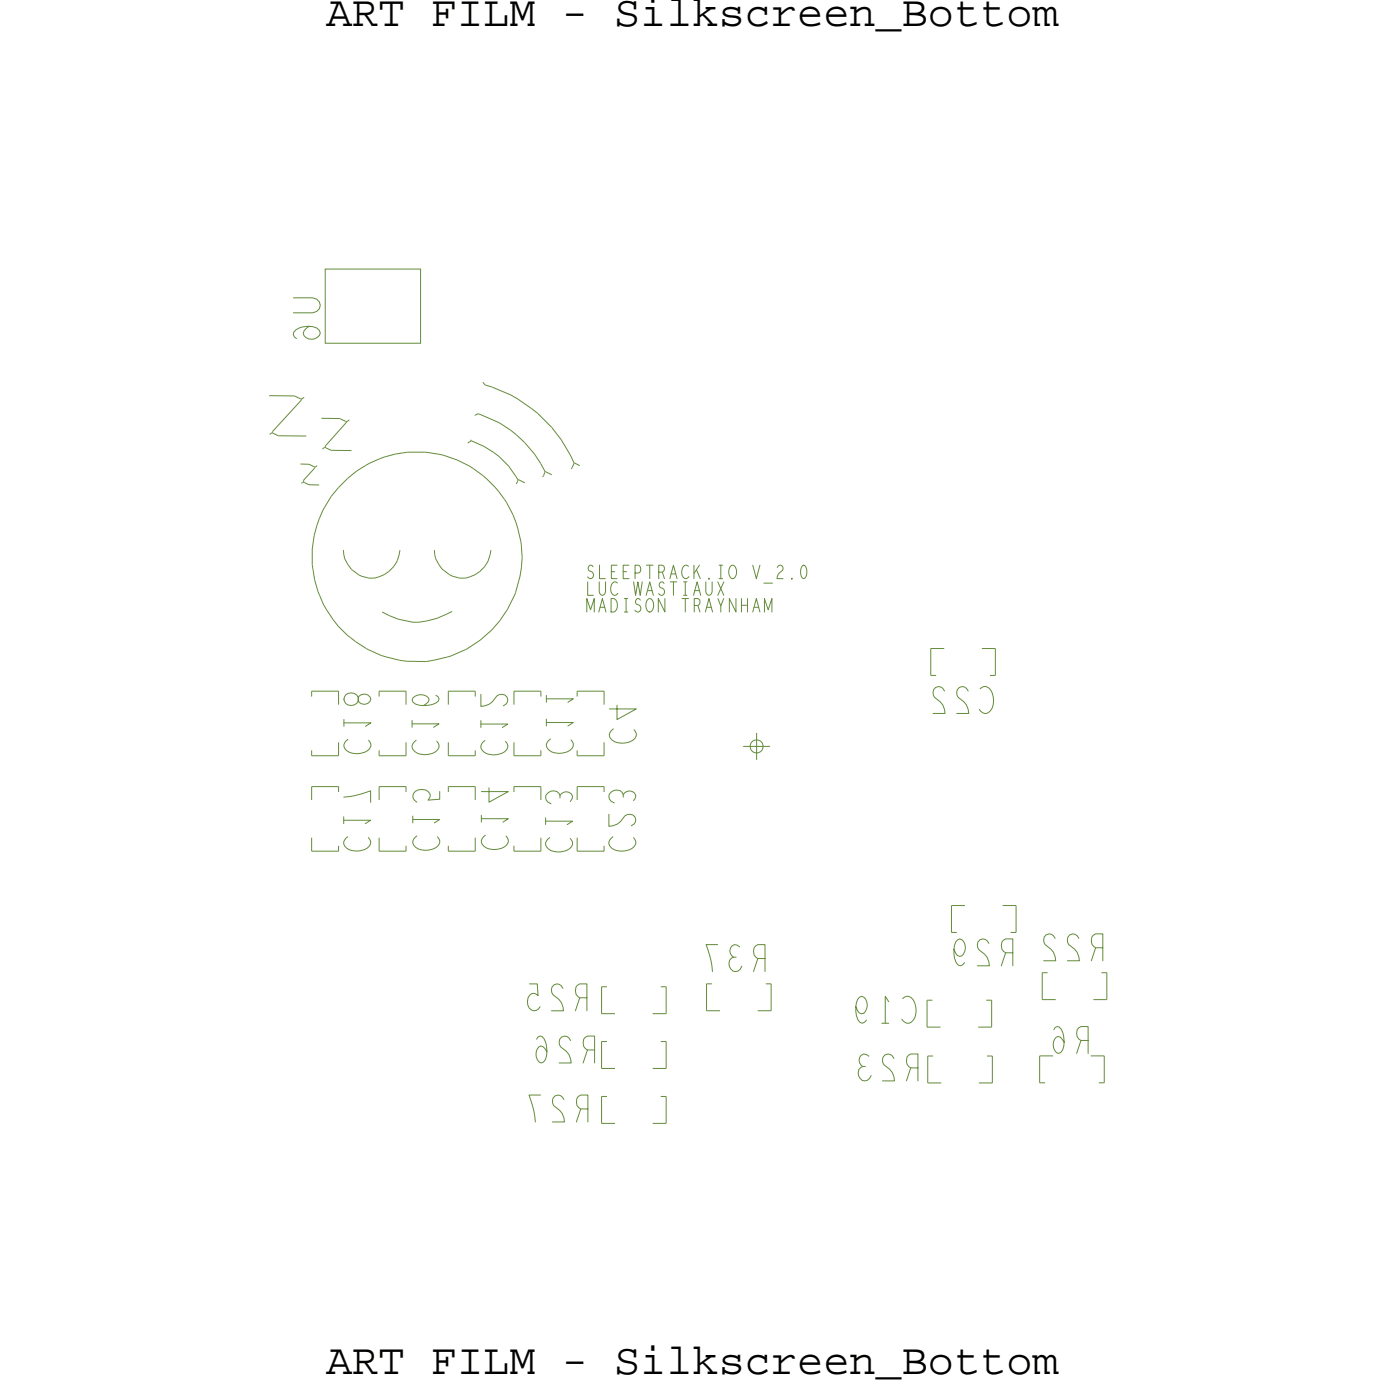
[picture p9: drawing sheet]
<svg xmlns="http://www.w3.org/2000/svg" width="65mm" height="66mm" viewBox="0 0 65 66" stroke-linecap="round" stroke-linejoin="round" font-family="sans-serif">
<defs><g id="words">
<g font-size="2.1">
<text x="15.4" y="1.2">ART FILM - Silkscreen_Bottom</text>
<text x="15.4" y="64.9">ART FILM - Silkscreen_Bottom</text>
</g>
<g font-size="1.3" fill="#638b3a">
<text x="17.5" y="35.6" transform="rotate(-90 17.5 35.6)">C18</text>
<text x="20.7" y="35.7" transform="rotate(-90 20.7 35.7)">C16</text>
<text x="24" y="35.7" transform="rotate(-90 24 35.7)">C12</text>
<text x="27.1" y="35.6" transform="rotate(-90 27.1 35.6)">C11</text>
<text x="17.5" y="40.2" transform="rotate(-90 17.5 40.2)">C17</text>
<text x="20.7" y="40.2" transform="rotate(-90 20.7 40.2)">C15</text>
<text x="24" y="40.2" transform="rotate(-90 24 40.2)">C14</text>
<text x="27" y="40.3" transform="rotate(-90 27 40.3)">C13</text>
<text x="47.9" y="44.3" transform="rotate(-180 47.9 44.3)">R29</text>
</g>
<text font-size=".6" fill="#638b3a" x="27.7" y="27.3">SLEEPTRACK.IO</text>
</g></defs>
<!-- layer: Board Outline -->
<g fill="none" stroke="#638b3a" stroke-width=".05">
<path d="M12.7 18.7h1.2zM13.9 18.7l.3 .1zM14.2 18.8h.1M14.2 18.9l-1.3 1.5zM14.2 18.9h.1M14.2 18.8h.2zM15.2 19.7l.8 .1zM16 19.8l.3 .1zM16.3 19.9h.1M16.4 19.9h.1M16.4 19.9l-1 1.1zM16.4 19.9l.1-.1z"/>
<path d="M22.4 19.6h.1M22.4 19.6l.1-.1zM22.5 19.5h.1zM22.6 19.5l.9 .4zM22.8 18l.1 .2zM22.9 18.2l.3 .1zM23.2 18.3h.1M23.2 18.3l.9 .3zM23.5 19.9l.1 .1zM23.6 20l.5 .3zM24.1 18.6l.3 .2zM24.4 18.8l.7 .5z"/>
<path d="M25.1 19.3l.3 .2zM25.4 19.5l.6 .7zM12.7 20.5l.1-.1zM12.9 20.4h.1M12.9 20.4l.2 .2zM13.1 20.6h1.4zM14.2 21.9h.4zM14.2 22.8h.1zM14.3 22.8h.1M14.3 22.7h.1M14.4 22.8h.1M14.4 22.8l.2 .1z"/>
<path d="M14.6 21.9l.2 .1zM14.6 22.9h.5zM14.7 26.7l.1 .2zM14.7 25.9v.8zM14.8 26.9v.5zM14.8 22h.1M14.8 25.3l-.1 .6zM14.9 22h.1M14.8 27.4l.2 .5zM14.8 22.1l-.5 .6zM14.9 22.1h.1M14.8 22.1h.1"/>
<path d="M14.9 22h.1zM15 24.8l-.2 .5zM15 27.9l.1 .2zM15.1 24.5l-.1 .3zM15.1 28.1l.2 .5zM15.2 21.2l.1-.1zM15.2 24.1l-.1 .4zM15.3 28.6l.1 .2zM15.3 21.1h.1M15.3 23.9l-.1 .2zM15.4 21.1h.1M15.4 21.1l.2 .2z"/>
<path d="M15.4 28.8l.3 .4zM15.6 21.3h1zM15.6 23.4l-.3 .5zM15.7 29.2l.3 .3zM16 29.5l.4 .5zM16 23l-.4 .4zM16 23l.4-.4zM16.2 26v.1zM16.2 26.1l.1 .3zM16.3 26.4l.1 .2zM16.4 22.6l.4-.4zM16.4 30l.1 .1z"/>
<path d="M16.4 26.6l.2 .3zM16.5 30.1l.3 .2zM16.6 26.9h.1M16.6 26.9l.3 .2zM16.8 30.3l.5 .3zM16.8 22.2l.4-.2zM16.9 27.1l.2 .1zM17.1 27.2l.2 .1zM17.2 22l.3-.1zM17.3 30.6l.1 .1zM17.3 27.3h.1M17.4 27.3h.3z"/>
<path d="M17.4 30.7l.6 .2zM17.5 21.9l.4-.2zM17.7 27.3l.2-.1zM17.9 27.2l.2-.1zM17.9 21.7l.3-.1zM18 30.9l.2 .1zM18 28.9l.4 .2zM18.1 27.1h.1zM18.2 21.6l.4-.2zM18.2 31l.6 .2zM18.2 27.1l.1-.1zM18.4 29.1l.4 .1z"/>
<path d="M18.6 26.8l-.3 .2zM18.7 21.4h.1M18.7 21.4l.5-.1zM18.7 26.6l-.1 .2zM18.8 26.5l-.1 .1zM18.8 29.2l.7 .2zM18.8 26.2v.3zM18.8 31.2h.2zM18.9 26l-.1 .2zM19 31.2h.2zM19.2 31.2h.9zM19.2 21.3h.9z"/>
<path d="M19.5 29.4h.3zM19.8 29.4l.3-.1zM20.1 21.3l.6 .1zM20.1 31.2h.4zM20.1 29.3l.5-.1zM20.5 31.2l.6-.2zM20.5 26v.2zM20.5 26.2l.1 .2zM20.6 26.4l.1 .2zM20.6 29.2l.5-.2zM20.7 21.4l.2 .1zM20.7 26.6l.2 .3z"/>
<path d="M20.9 26.9h.1M20.9 21.5l.5 .2zM20.9 26.9l.3 .2zM21.1 29l.2-.1zM21.1 31h.2zM21.2 27.1l.2 .1zM21.3 31l.7-.3zM21.4 27.2l.2 .1zM21.4 21.7h.2zM21.6 21.7l.6 .3zM21.6 27.3h.1M21.7 27.3h.3z"/>
<path d="M22 30.7v-.1zM22 27.3l.2-.1zM22 30.6l.6-.3zM22.1 20.9l.1-.1zM22.2 22l.1 .1zM22.2 27.2l.2-.1zM22.2 20.8h.1M22.3 20.8h.1M22.3 20.8l.5 .3zM22.3 22.1l.5 .3zM22.4 27.1h.1zM22.5 27.1l.1-.1z"/>
<path d="M22.6 30.3l.1-.1zM22.7 30.2l.5-.5zM22.8 22.4l.2 .2zM22.8 21.1l.5 .2zM22.9 26.8l-.3 .2zM23 22.6l.3 .4zM23 26.6l-.1 .2zM23 26.5v.1zM23.1 26.2l-.1 .3zM23.2 26l-.1 .2zM23.3 21.3l.2 .2zM23.3 23l.2 .2z"/>
<path d="M23.5 23.2l.3 .4zM23.5 21.5l.5 .5zM23.6 29.3l-.4 .4zM23.8 23.6l.1 .1zM23.9 23.7l.3 .5zM23.9 28.8l-.3 .5zM24 28.7l-.1 .1zM24 22l.3 .5zM24.1 20.3l.3 .2zM24.2 24.2v.1zM24.2 24.3l.2 .4zM24.3 28l-.3 .7z"/>
<path d="M24.3 28h.1M24.3 22.5l.1 .1zM24.4 24.7v.2zM24.4 20.5l.3 .4zM24.4 22.7v.1zM24.4 24.9l.2 .7zM24.5 22.6h.1M24.4 22.7h.1M24.5 22.6l.3 .2zM24.5 27.2l-.2 .8zM24.5 27.1v.1zM24.6 25.6v.1z"/>
<path d="M24.6 25.7v.6zM24.6 26.8l-.1 .3zM24.6 26.3v.5zM24.7 20.9l.5 .5zM25.2 21.4l.3 .5zM25.5 21.9l.2 .3zM25.6 22.5h.1M25.7 22.3l-.1 .2zM25.7 22.3h.1M25.7 22.3l.3 .1zM26 20.2l.2 .2zM26.2 20.4l.3 .4z"/>
<path d="M26.5 20.8l.4 .7zM26.9 21.5l.2 .3zM27 22.1h-.1zM27.1 21.9l-.1 .2zM27.1 21.9h.1M27.1 21.9l.3 .1z"/>
</g>
<!-- layer: Components -->
<g fill="none" stroke="#638b3a" stroke-width=".05">
<path d="M15.3 12.7h4.5v3.5h-4.5zM14.7 32.6h1.3zM14.7 32.6v.3zM14.7 35.4v.3zM14.7 35.7h1.3zM14.7 37.1h1.3zM14.7 37.1v.7zM14.7 39.5v.7zM16 32.6v.7zM16 35v.7zM16 37.1v.3zM16 39.9v.3z"/>
<path d="M17.9 32.6h1.3zM17.9 35.7h1.3zM17.9 37.1h1.3zM19.2 32.6v.7zM19.2 35v.7zM19.2 37.1v.3zM19.2 39.9v.3zM21.2 37.1h1.2zM21.2 35.7h1.2zM21.2 32.6h1.2zM22.4 37.1v.7zM22.4 39.5v.7z"/>
<path d="M22.4 35.4v.3zM22.4 32.6v.3zM24.3 37.1h1.2zM24.3 35.7h1.2zM24.3 32.6h1.2zM25.5 37.1v.7zM25.5 39.5v.7zM25.5 35.4v.3zM25.5 32.6v.3zM27.2 32.6h1.3zM27.2 35.7h1.3zM27.2 37.1h1.3z"/>
<path d="M28.5 32.6v.7zM28.5 35v.7zM28.5 37.1v.3zM28.5 39.9v.3zM43.9 30.6h.7zM43.9 30.6v1.3zM43.9 31.9h.3zM46.3 30.6h.7zM46.7 31.9h.3zM47 30.6v1.3zM14.7 40.2h1.3zM17.9 40.2h1.3z"/>
<path d="M21.2 40.2h1.2zM24.3 40.2h1.2zM27.2 40.2h1.3zM28.4 51.8h.2zM28.4 51.8v1.2zM28.4 53h.6zM28.4 49.2h.2zM28.4 49.2v1.2zM28.4 50.4h.6zM28.4 46.6h.2zM28.4 46.6v1.2zM28.4 47.8h.6z"/>
<path d="M30.8 53h.6zM30.8 50.4h.6zM30.8 47.8h.6zM31.2 51.8h.2zM31.2 49.2h.2zM31.2 46.6h.2zM31.4 51.8v1.2zM31.4 49.2v1.2zM31.4 46.6v1.2zM33.3 46.4h.3zM33.3 46.4v1.3zM33.3 47.7h.7z"/>
<path d="M35.7 47.7h.7zM36.1 46.4h.3zM36.4 46.4v1.3zM43.7 47.2h.3zM43.7 47.2v1.3zM43.7 48.5h.7zM43.8 49.8h.2zM43.8 49.8v1.3zM43.8 51.1h.6zM44.9 42.7h.6zM44.9 42.7v1.3zM46.2 48.5h.6z"/>
<path d="M46.2 51.1h.6zM46.5 47.2h.3zM46.6 49.8h.2zM46.8 47.2v1.3zM46.8 49.8v1.3zM47.3 42.7h.6zM47.9 42.7v1.3zM49.1 49.8h.6zM49.1 49.8v1.3zM49.1 51.1h.2zM49.2 45.9h.2zM49.2 45.9v1.3z"/>
<path d="M49.2 47.2h.6zM51.5 49.8h.6zM51.6 47.2h.6zM51.8 51.1h.3zM52 45.9h.2zM52.1 49.8v1.3zM52.2 45.9v1.3z"/>
</g>
<!-- layer: Text -->
<g fill="none" stroke="#638b3a" stroke-width=".05">
<path d="M13.8 14.1h1a.35 .35 0 0 1 .3 .3 .35 .35 0 0 1-.3 .4h-1M14.6 15.4a.34 .34 0 0 0-.3 .5 .39 .39 0 0 0 .5 .1 .39 .39 0 0 0 .3-.4 .8 .8 0 0 0-1.3 .2l.2 .2M16.2 37.6l1.3-.3v.6M16.2 38.7h1.3l-.3 .2M16.2 38.6v.3M16.2 34.1h1.3l-.3 .2M16.2 34v.3M16.3 32.8a.38 .38 0 0 1 .5-.1 .38 .38 0 0 1 .1 .4 .29 .29 0 0 0 .4 .1 .29 .29 0 0 0 .2-.3 .3 .3 0 0 0-.4-.1 .3 .3 0 0 0-.2 .3 .33 .33 0 0 1-.5 .2 .33 .33 0 0 1-.1-.5zM16.4 39.5a.34 .34 0 0 0-.2 .4 .34 .34 0 0 0 .4 .2l.4 .1 .3-.2a.3 .3 0 0 0 .1-.5M16.4 34.9a.34 .34 0 0 0-.2 .4 .34 .34 0 0 0 .4 .2l.4 .1 .3-.2a.3 .3 0 0 0 .1-.5M19.4 34.2h1.3l-.2 .1M19.4 34v.3"/>
<path d="M19.5 38.7h1.2l-.2 .1M19.5 38.5v.3M19.6 34.9a.34 .34 0 0 0-.1 .4 .34 .34 0 0 0 .3 .3h.4l.3-.1a.3 .3 0 0 0 .1-.5M19.7 39.5a.34 .34 0 0 0-.2 .4 .34 .34 0 0 0 .4 .2h.3l.4-.1a.3 .3 0 0 0 0-.5M20.6 32.8l.1 .2a.82 .82 0 0 1-1.3 0 .46 .46 0 0 1 .8 0l-.2 .3M20.7 37.4v.3l-.5 .1 .1-.2a.39 .39 0 0 0-.4-.3 .39 .39 0 0 0-.4 .4l.2 .2M22.7 32.8v.5a.85 .85 0 0 0 .8-.5 .29 .29 0 0 1 .4 .1 .29 .29 0 0 1-.2 .4M22.7 34.2h1.3l-.3 .1M22.7 34v.3M22.7 38.6h1.3l-.3 .2M22.7 38.5v.3M22.9 35a.34 .34 0 0 0-.2 .4 .34 .34 0 0 0 .4 .2h.4l.3-.1a.3 .3 0 0 0 .1-.5"/>
<path d="M22.9 39.4a.34 .34 0 0 0-.2 .4 .34 .34 0 0 0 .4 .3h.4l.3-.1a.3 .3 0 0 0 .1-.5M23.1 37.2v.7l.9-.5h-1.3M25.7 38.8h1.3l-.2 .1M25.7 38.6v.3M25.8 33h1.3l-.3 .1M25.8 34.1h1.3l-.3 .2M25.8 32.8v.3M25.8 33.9v.4M25.9 39.5a.34 .34 0 0 0-.1 .4 .34 .34 0 0 0 .3 .3h.4l.3-.1a.3 .3 0 0 0 .1-.5M26 34.9a.34 .34 0 0 0-.2 .4 .34 .34 0 0 0 .4 .2h.3l.4-.1a.3 .3 0 0 0 0-.5M26.4 37.7a.32 .32 0 0 0-.2-.4 .32 .32 0 0 0-.4 .3 .32 .32 0 0 0 .2 .3M27.7 28.9v-.6l.2 .5 .1-.5v.6"/>
<path d="M27.7 27.5v.6h.3M28 26.8l-.2-.1v.2a.2 .2 0 0 1 .2 .2 .2 .2 0 0 1-.2 .2l-.1-.1M28.3 28.9l.1-.6 .2 .6M28.3 27.5v.4l.1 .2 .2-.2v-.4M28.3 26.7v.6h.3M28.3 28.7h.2M28.7 38.4v.6a.85 .85 0 0 0 .8-.5 .29 .29 0 0 1 .5 0 .29 .29 0 0 1-.2 .5M28.8 28.3a.32 .32 0 0 1 .3 .3 .32 .32 0 0 1-.3 .3zM28.9 39.5a.34 .34 0 0 0-.2 .4 .34 .34 0 0 0 .4 .2l.4 .1 .3-.2a.3 .3 0 0 0 .1-.5M28.9 34.4a.34 .34 0 0 0-.1 .4 .34 .34 0 0 0 .3 .3h.4l.4-.2a.3 .3 0 0 0 0-.5M29.1 33.3v.7l.9-.5h-1.2M29.1 26.7h-.3v.6h.3"/>
<path d="M29.1 27.5a.3 .3 0 0 0-.3 .2 .3 .3 0 0 0 .2 .4l.2-.1M29.4 37.5a.29 .29 0 0 1 .4-.1 .29 .29 0 0 1 .1 .4M29.4 37.6a.32 .32 0 0 0-.3-.3 .32 .32 0 0 0-.3 .2 .32 .32 0 0 0 .2 .4M29.5 28.3h.1M29.5 28.9h.1M29.5 28.3v.6M29.7 26.7h-.3v.6h.3M29.9 27.5l.1 .6 .1-.6 .1 .6 .1-.6M30 27h.2l-.1-.3h-.1v.6M30.2 28.3h-.2v.2a.2 .2 0 0 1 .2 .2 .2 .2 0 0 1-.1 .2l-.1-.1M30.5 28.1l.2-.6 .1 .6M30.5 26.7h.3"/>
<path d="M30.5 27.9h.3M30.6 28.3a.29 .29 0 0 1 .3 .2 .29 .29 0 0 1-.1 .3 .29 .29 0 0 1-.4-.1 .29 .29 0 0 1 .2-.4zM30.7 26.7v.6M31.1 27l.2-.1v-.2h-.2v.6M31.3 27.5h-.2v.2a.2 .2 0 0 1 .2 .2 .2 .2 0 0 1-.1 .2l-.1-.1M31.4 28.3v.6l-.3-.6v.6M31.6 27.3l.2-.6 .1 .6M31.8 27.5v.6M32.2 28.3h.3M32.3 28.1h.1M32.3 27.5v.6M32.3 28.3v.6"/>
<path d="M32.5 26.7a.3 .3 0 0 0-.4 .2 .3 .3 0 0 0 .2 .4l.2-.1M32.7 28.1l.2-.6 .2 .6M32.7 26.7v.6M32.8 28.6l.2-.1v-.2h-.2v.6M32.8 27.9h.2M32.9 28.6l.1 .3M33 26.7l-.3 .4M33.3 28.9l.2-.6 .1 .6M33.3 27.5v.4l.2 .2 .1-.2v-.4M33.3 28.7h.3M33.9 27.5l.3 .6M33.9 28.3l.1 .6"/>
<path d="M33.9 26.7h.2M34 26.7v.6M34.1 28.3l-.1 .3M34.2 27.5l-.3 .6M34.5 26.7a.29 .29 0 0 1 .3 .2 .29 .29 0 0 1-.1 .4 .29 .29 0 0 1-.4-.2 .29 .29 0 0 1 .2-.4zM34.7 28.3v.6l-.3-.6v.6M35 28.6h.3M35 28.3v.6M35.3 28.3v.6M35.5 26.7l.2 .6 .2-.6M35.5 28.9l.2-.6 .2 .6M35.6 28.7h.2"/>
<path d="M36 27.5h.4M36.1 28.9v-.6l.1 .5 .2-.5v.6M36.7 26.8a.14 .14 0 0 1 .2-.1 .14 .14 0 0 1 0 .2l-.2 .2v.2h.2M37.4 27.3h.1M37.9 26.7a.32 .32 0 0 1 .2 .3 .32 .32 0 0 1-.2 .3 .51 .51 0 0 1 0-.6zM44.6 32.6a.29 .29 0 0 0-.5-.1 .29 .29 0 0 0 0 .4 .85 .85 0 0 1 .5 .8h-.6M45.7 32.6a.29 .29 0 0 0-.4-.1 .29 .29 0 0 0-.1 .4 .85 .85 0 0 1 .5 .8h-.6M46.2 32.5l.1-.1a.41 .41 0 0 1 .6 .5 .49 .49 0 0 1-.1 .5 .49 .49 0 0 1-.4 .2l-.2-.1M25 46.4h.3l.1 .6-.1-.1a.39 .39 0 0 0-.4 .4 .39 .39 0 0 0 .4 .4l.2-.2M25.3 49l.2-.1a.82 .82 0 0 1 0 1.3 .46 .46 0 0 1 0-.8l.3 .2M25.5 51.7h-.5l.3 1.3M26.6 46.6a.29 .29 0 0 0-.5-.1 .29 .29 0 0 0 0 .4 .85 .85 0 0 1 .5 .8h-.6"/>
<path d="M26.6 51.9a.29 .29 0 0 0-.4-.2 .29 .29 0 0 0-.1 .5 .85 .85 0 0 1 .5 .8h-.5M26.9 49.1a.29 .29 0 0 0-.4-.1 .29 .29 0 0 0 0 .4 .85 .85 0 0 1 .5 .8h-.6M27.4 47.1l-.2 .6M27.4 52.3l-.2 .7M27.7 47.1h-.3a.37 .37 0 0 1-.2-.3 .37 .37 0 0 1 .2-.4h.3v1.3M27.7 49.6l-.2 .6M27.7 52.3h-.3a.37 .37 0 0 1-.2-.3 .37 .37 0 0 1 .2-.3h.3v1.3M28.1 49.6h-.4a.37 .37 0 0 1-.2-.4 .37 .37 0 0 1 .2-.3h.4v1.3M33.9 44.6h-.6l.3 1.3M34.7 45.2a.32 .32 0 0 0-.3 .2 .32 .32 0 0 0 .2 .4 .32 .32 0 0 0 .4-.2M34.9 44.7a.29 .29 0 0 0-.4 .1 .29 .29 0 0 0 .1 .4M35.8 45.2l-.2 .7"/>
<path d="M36.1 45.2h-.3a.37 .37 0 0 1-.2-.3 .37 .37 0 0 1 .2-.3h.3v1.3M40.4 47.5l.3 .4a.45 .45 0 0 0 .2-.5 .45 .45 0 0 0-.2-.4 .83 .83 0 0 0 0 1.3l.2-.2M40.8 50.3a.32 .32 0 0 0-.3 .3 .32 .32 0 0 0 .2 .4 .32 .32 0 0 0 .4-.2M41 49.9a.29 .29 0 0 0-.4 0 .29 .29 0 0 0 .1 .4M41.6 48.3h.3M41.9 47.3l-.1-.3v1.3M42.2 50a.29 .29 0 0 0-.5-.2 .29 .29 0 0 0 0 .5 .85 .85 0 0 1 .5 .7h-.6M42.6 47.1h.1a.41 .41 0 0 1 .5 .4 .49 .49 0 0 1 0 .6 .49 .49 0 0 1-.5 .2l-.2-.2M43 50.4l-.2 .6M43.3 50.4h-.3a.37 .37 0 0 1-.2-.3 .37 .37 0 0 1 .2-.4h.3v1.3M45 44.8l.3 .3a.45 .45 0 0 0 .3-.4 .45 .45 0 0 0-.3-.4 .83 .83 0 0 0 0 1.3l.2-.2M46.7 44.5a.29 .29 0 0 0-.5-.1 .29 .29 0 0 0 0 .4 .85 .85 0 0 1 .5 .8h-.6"/>
<path d="M47.4 45l-.2 .6M47.8 45h-.4a.37 .37 0 0 1-.2-.4 .37 .37 0 0 1 .2-.3h.4v1.3M49.7 48.6l.2-.1a.82 .82 0 0 1 0 1.2 .46 .46 0 0 1 0-.8l.3 .3M49.8 44.3a.29 .29 0 0 0-.4-.2 .29 .29 0 0 0-.1 .5 .85 .85 0 0 1 .5 .7h-.6M50.9 44.3a.29 .29 0 0 0-.4-.2 .29 .29 0 0 0-.1 .5 .85 .85 0 0 1 .5 .7h-.5M51 49.1l-.2 .6M51.3 49.1h-.3a.37 .37 0 0 1-.2-.3 .37 .37 0 0 1 .2-.3h.3v1.2M51.7 44.7l-.2 .6M52 44.7h-.3a.37 .37 0 0 1-.2-.3 .37 .37 0 0 1 .2-.3h.3v1.2"/>
</g>
<!-- layer: Drawing Origin -->
<path d="M35.1 35.2h1.2M35.5 35l.2-.1 .2 .1 .1 .2-.1 .2-.2 .1-.2-.1-.1-.2zM35.7 34.6v1.3" fill="none" stroke="#638b3a" stroke-width=".05"/>
<use href="#words"/>
</svg>
